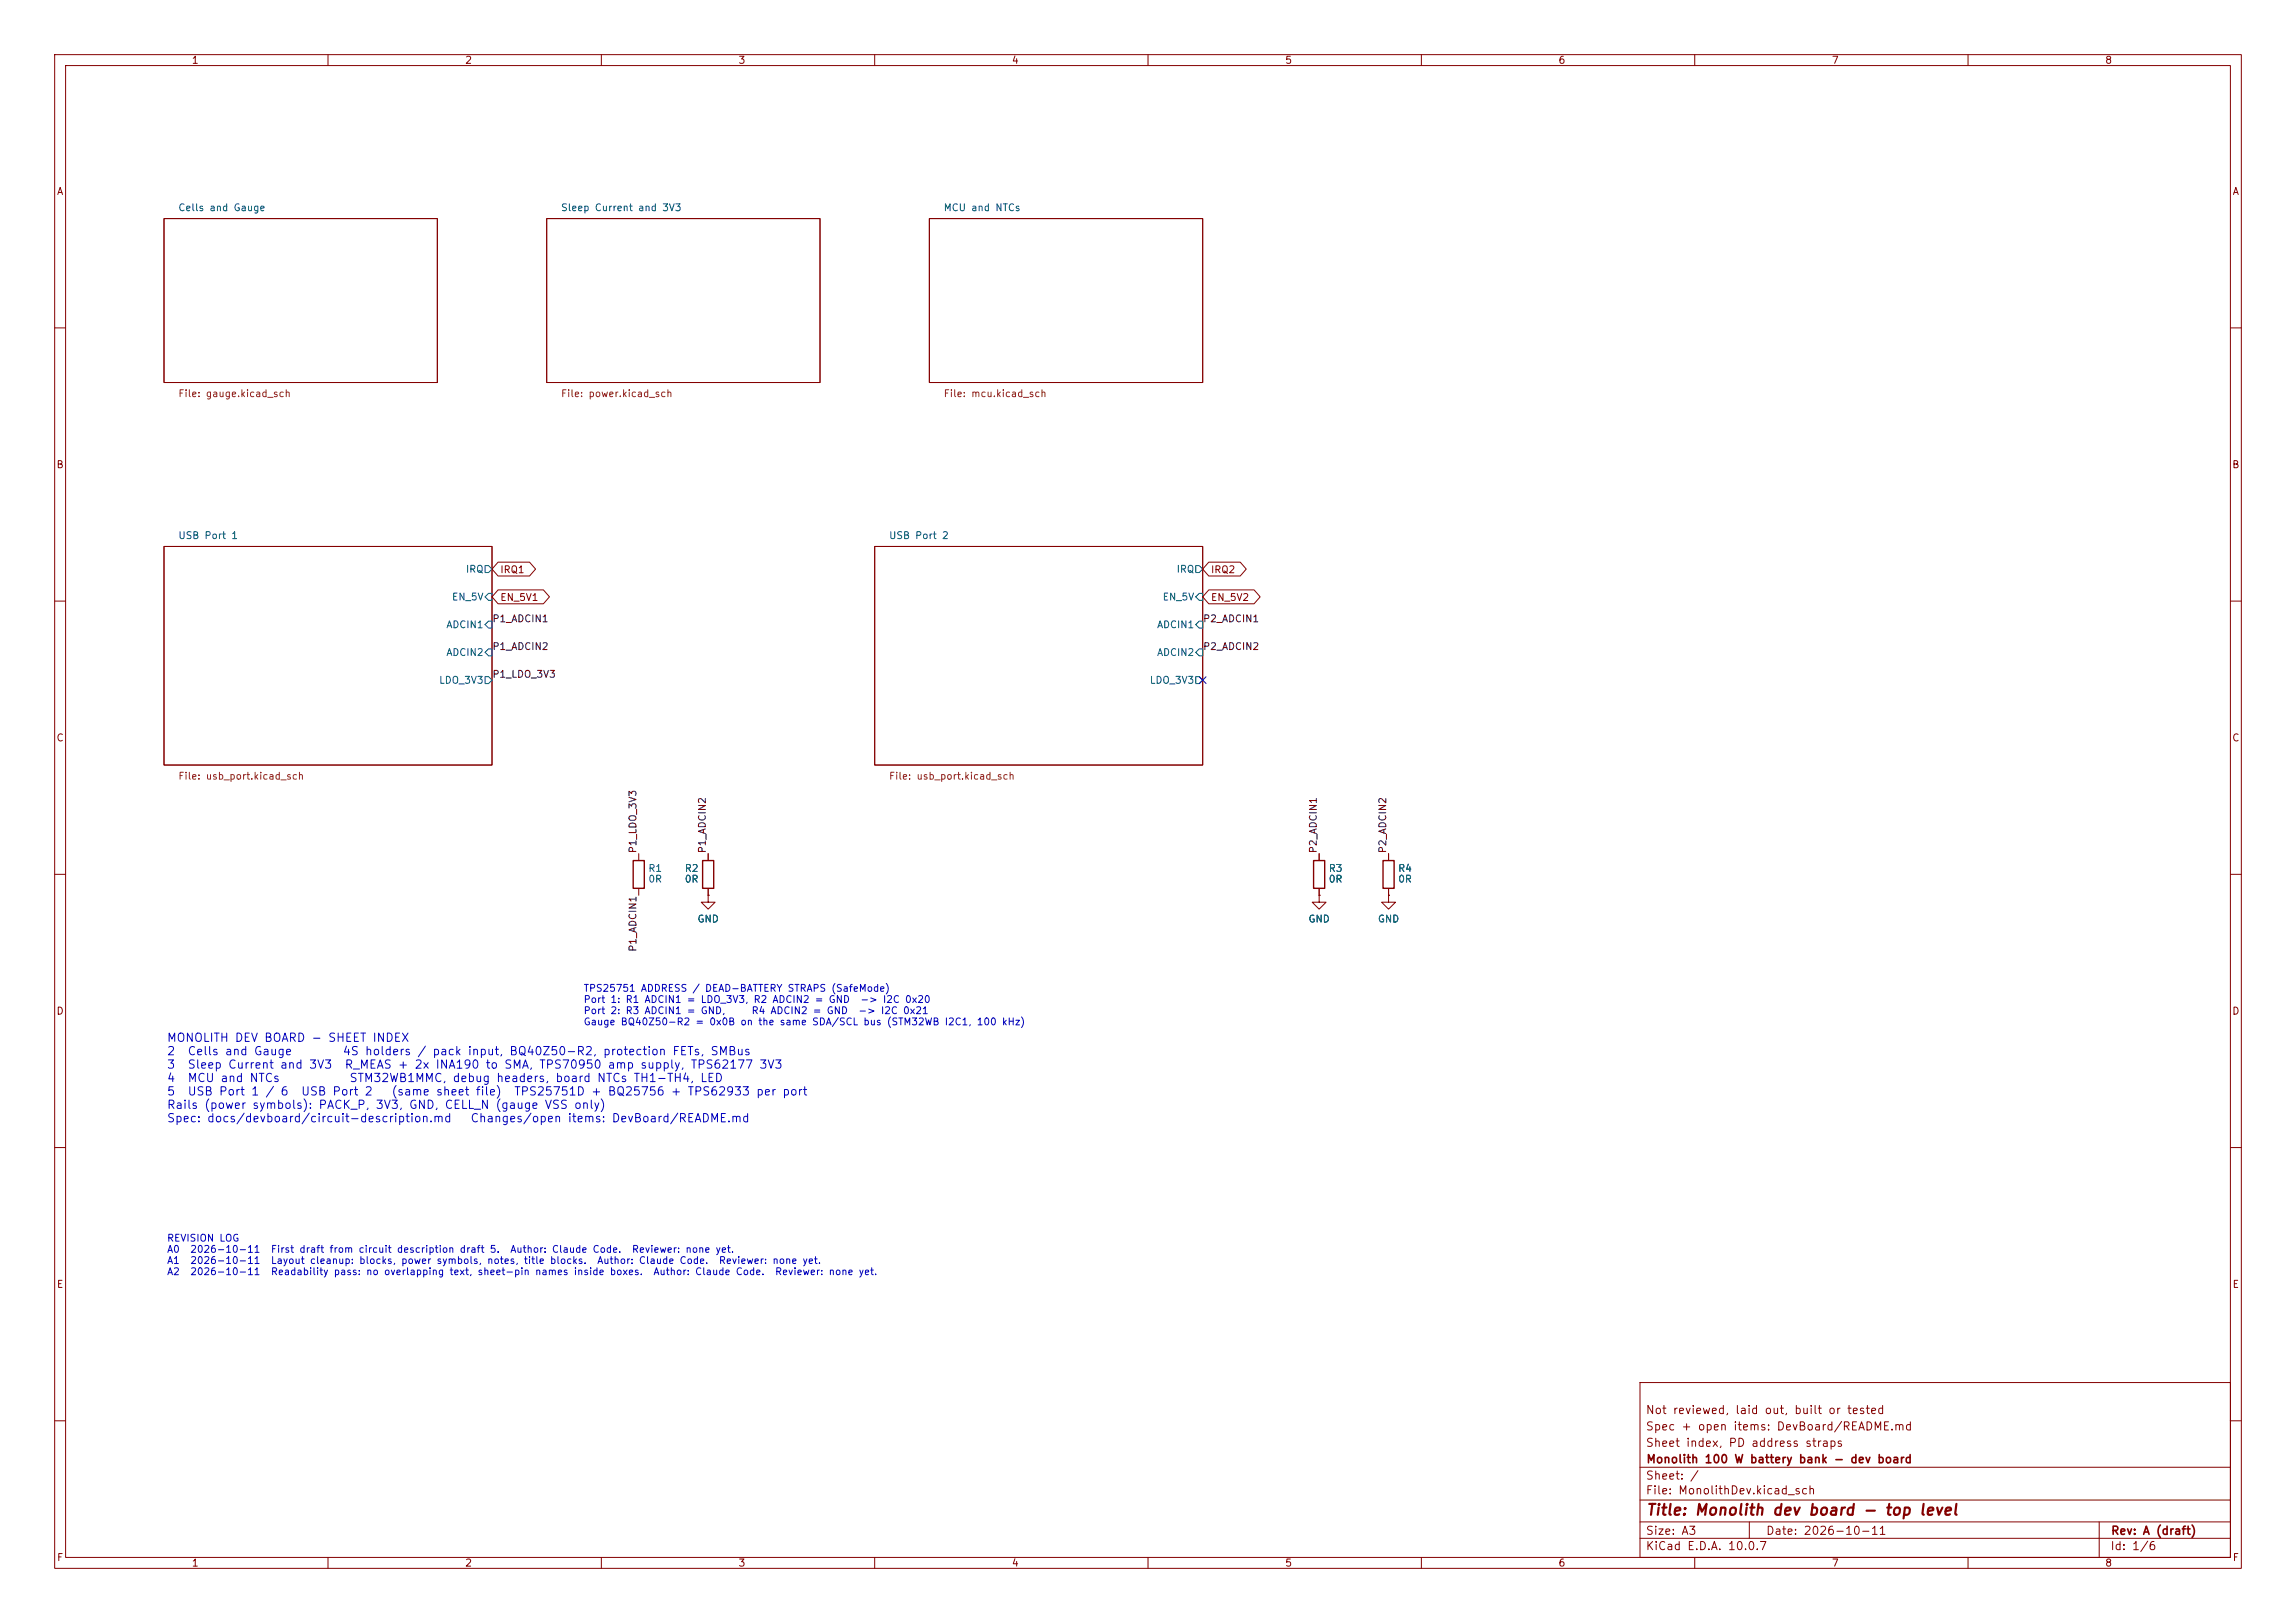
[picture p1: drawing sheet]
<svg xmlns="http://www.w3.org/2000/svg" width="420mm" height="297mm" viewBox="0 0 420 297" stroke-linecap="round" stroke-linejoin="round" font-family="sans-serif">
<defs><g id="words">
<text font-size="2" fill="#840000" x="301" y="277.8">Title: Monolith dev board - top level</text>
<g font-size="1.5" fill="#0000c2">
<text x="30.4" y="191">MONOLITH DEV BOARD - SHEET INDEX</text>
<text x="30.4" y="193.5">2</text>
<text x="30.4" y="195.9">3</text>
<text x="34.2" y="193.5">Cells and Gauge</text>
<text x="34.2" y="195.9">Sleep Current and 3V3</text>
<text x="62.6" y="193.5">4S holders / pack input, BQ40Z50-R2, protection FETs, SMBus</text>
<text x="62.9" y="195.9">R_MEAS + 2x INA190 to SMA, TPS70950 amp supply, TPS62177 3V3</text>
<text x="30.4" y="198.4">4</text>
<text x="30.4" y="200.8">5</text>
<text x="30.4" y="203.3">Rails (power symbols): PACK_P, 3V3, GND, CELL_N (gauge VSS only)</text>
<text x="34.2" y="198.4">MCU and NTCs</text>
<text x="34.2" y="200.8">USB Port 1 / 6</text>
<text x="55" y="200.8">USB Port 2</text>
<text x="63.8" y="198.4">STM32WB1MMC, debug headers, board NTCs TH1-TH4, LED</text>
<text x="71.5" y="200.8">(same sheet file)</text>
<text x="93.9" y="200.8">TPS25751D + BQ25756 + TPS62933 per port</text>
<text x="30.4" y="205.8">Spec: docs/devboard/circuit-description.md</text>
<text x="85.9" y="205.8">Changes/open items: DevBoard/README.md</text>
</g>
<g font-size="1.5" fill="#840000">
<text x="300.9" y="262.1">Spec + open items: DevBoard/README.md</text>
<text x="300.9" y="259.1">Not reviewed, laid out, built or tested</text>
<text x="300.9" y="265.1">Sheet index, PD address straps</text>
<text x="301" y="268.1">Monolith 100 W battery bank - dev board</text>
<text x="300.9" y="273.8">File: MonolithDev.kicad_sch</text>
<text x="300.9" y="271.1">Sheet: /</text>
<text x="300.9" y="281.2">Size: A3</text>
<text x="322.9" y="281.2">Date: 2026-10-11</text>
<text x="386" y="281.2">Rev: A (draft)</text>
<text x="300.9" y="284">KiCad E.D.A. 10.0.7</text>
<text x="385.9" y="284">Id: 1/6</text>
</g>
<g font-size="1.3" fill="#840000">
<text x="35" y="12">1</text>
<text x="85" y="12">2</text>
<text x="135" y="12">3</text>
<text x="185" y="12">4</text>
<text x="235" y="12">5</text>
<text x="285" y="12">6</text>
<text x="335" y="12">7</text>
<text x="385" y="12">8</text>
<text x="10.3" y="36">A</text>
<text x="408.3" y="36">A</text>
<text x="10.2" y="86">B</text>
<text x="408.2" y="86">B</text>
<text x="91.4" y="105.2">IRQ1</text>
<text x="221.4" y="105.2">IRQ2</text>
<text x="91.4" y="110.3">EN_5V1</text>
<text x="221.4" y="110.3">EN_5V2</text>
<text x="10.2" y="136">C</text>
<text x="408.2" y="136">C</text>
<text x="10.2" y="186">D</text>
<text x="408.2" y="186">D</text>
<text x="10.3" y="236">E</text>
<text x="408.3" y="236">E</text>
<text x="10.3" y="286">F</text>
<text x="35" y="287">1</text>
<text x="85" y="287">2</text>
<text x="135" y="287">3</text>
<text x="185" y="287">4</text>
<text x="235" y="287">5</text>
<text x="285" y="287">6</text>
<text x="335" y="287">7</text>
<text x="385" y="287">8</text>
<text x="408.3" y="286">F</text>
</g>
<g font-size="1.3" fill="#006464">
<text x="32.5" y="39">Cells and Gauge</text>
<text x="102.5" y="39">Sleep Current and 3V3</text>
<text x="172.5" y="39">MCU and NTCs</text>
<text x="32.5" y="99">USB Port 1</text>
<text x="162.5" y="99">USB Port 2</text>
<text x="85.1" y="105.1">IRQ</text>
<text x="215.1" y="105.1">IRQ</text>
<text x="82.6" y="110.2">EN_5V</text>
<text x="212.6" y="110.2">EN_5V</text>
<text x="81.5" y="115.3">ADCIN1</text>
<text x="211.5" y="115.3">ADCIN1</text>
<text x="80.2" y="125.4">LDO_3V3</text>
<text x="81.5" y="120.3">ADCIN2</text>
<text x="210.2" y="125.4">LDO_3V3</text>
<text x="211.5" y="120.3">ADCIN2</text>
<text x="118.5" y="159.9">R1</text>
<text x="118.5" y="161.8">0R</text>
<text x="125.2" y="159.9">R2</text>
<text x="125.2" y="161.8">0R</text>
<text x="243" y="159.9">R3</text>
<text x="243" y="161.8">0R</text>
<text x="255.7" y="159.9">R4</text>
<text x="255.7" y="161.8">0R</text>
<text x="127.5" y="169.1">GND</text>
<text x="239.2" y="169.1">GND</text>
<text x="251.9" y="169.1">GND</text>
</g>
<g font-size="1.3" fill="#725600">
<text x="32.5" y="73">File: gauge.kicad_sch</text>
<text x="102.5" y="73">File: power.kicad_sch</text>
<text x="172.5" y="73">File: mcu.kicad_sch</text>
<text x="32.5" y="143">File: usb_port.kicad_sch</text>
<text x="162.5" y="143">File: usb_port.kicad_sch</text>
</g>
<g font-size="1.3" fill="#0f0f0f">
<text x="90" y="114.2">P1_ADCIN1</text>
<text x="90" y="119.3">P1_ADCIN2</text>
<text x="220" y="119.3">P2_ADCIN2</text>
<text x="220" y="114.2">P2_ADCIN1</text>
<text x="90" y="124.3">P1_LDO_3V3</text>
<text x="116.7" y="156.2" transform="rotate(-90 116.7 156.2)">P1_LDO_3V3</text>
<text x="129.4" y="156.2" transform="rotate(-90 129.4 156.2)">P1_ADCIN2</text>
<text x="241.2" y="156.2" transform="rotate(-90 241.2 156.2)">P2_ADCIN1</text>
<text x="253.9" y="156.2" transform="rotate(-90 253.9 156.2)">P2_ADCIN2</text>
<text x="116.7" y="174.3" transform="rotate(-90 116.7 174.3)">P1_ADCIN1</text>
</g>
<g font-size="1.3" fill="#0000c2">
<text x="106.7" y="181.8">TPS25751 ADDRESS / DEAD-BATTERY STRAPS (SafeMode)</text>
<text x="106.7" y="183.8">Port 1: R1 ADCIN1 = LDO_3V3, R2 ADCIN2 = GND</text>
<text x="106.7" y="185.9">Port 2: R3 ADCIN1 = GND,</text>
<text x="137.4" y="185.9">R4 ADCIN2 = GND</text>
<text x="156.9" y="185.9">-&gt; I2C 0x21</text>
<text x="157.3" y="183.8">-&gt; I2C 0x20</text>
<text x="106.7" y="187.9">Gauge BQ40Z50-R2 = 0x0B on the same SDA/SCL bus (STM32WB I2C1, 100 kHz)</text>
<text x="30.5" y="227.5">REVISION LOG</text>
<text x="30.5" y="229.6">A0</text>
<text x="30.5" y="231.6">A1</text>
<text x="30.5" y="233.7">A2</text>
<text x="34.7" y="229.6">2026-10-11</text>
<text x="34.7" y="231.6">2026-10-11</text>
<text x="34.7" y="233.7">2026-10-11</text>
<text x="49.4" y="229.6">First draft from circuit description draft 5.</text>
<text x="49.4" y="231.6">Layout cleanup: blocks, power symbols, notes, title blocks.</text>
<text x="49.4" y="233.7">Readability pass: no overlapping text, sheet-pin names inside boxes.</text>
<text x="93.2" y="229.6">Author: Claude Code.</text>
<text x="109.1" y="231.6">Author: Claude Code.</text>
<text x="115.5" y="229.6">Reviewer: none yet.</text>
<text x="119.4" y="233.7">Author: Claude Code.</text>
<text x="131.4" y="231.6">Reviewer: none yet.</text>
<text x="141.7" y="233.7">Reviewer: none yet.</text>
</g>
</g></defs>
<g fill="none" stroke="#840000" stroke-width=".18">
<path d="M10 10h400v277h-400zM12 12h396v273h-396zM60 10v2M110 10v2M160 10v2M210 10v2M260 10v2M310 10v2M360 10v2M30 40h50v30h-50zM100 40h50v30h-50zM170 40h50v30h-50z"/>
<path d="M10 60h2M408 60h2M10 110h2M30 100h60v40h-60zM91.1 102.9h5.8l1.1 1.2-1.1 1.3h-5.8l-1.1-1.3zM91.1 107.9h8.3l1.1 1.3-1.1 1.3h-8.3l-1.1-1.3zM160 100h60v40h-60zM221.1 102.9h5.8l1.1 1.2-1.1 1.3h-5.8l-1.1-1.3zM221.1 107.9h8.3l1.1 1.3-1.1 1.3h-8.3l-1.1-1.3zM408 110h2M10 160h2M116.8 156.2v1.3"/>
<path d="M129.5 156.2v1.3M241.3 156.2v1.3M254 156.2v1.3M408 160h2M116.8 162.6v1.2M129.5 163.8v1.3h1.3l-1.3 1.3-1.2-1.3h1.2M129.5 163.8h.1M129.5 162.6v1.2M241.3 163.8v1.3h1.3l-1.3 1.3-1.3-1.3h1.3M241.3 163.8h.1M241.3 162.6v1.2M254 163.8v1.3h1.3l-1.3 1.3-1.3-1.3h1.3"/>
<path d="M254 163.8h.1M254 162.6v1.2M10 210h2M408 210h2M300 253h108v32h-108zM10 260h2M300 278.5h108M300 274.5h108M300 268.5h108M320 278.5v3M384 278.5v6.5M408 260h2"/>
<path d="M60 285v2M110 285v2M160 285v2M210 285v2M260 285v2M300 281.5h108M310 285v2M360 285v2"/>
</g>
<path d="M88.7 103.5h.7l.6 .6-.6 .7h-.7zM89.4 108.6h.6v1.3h-.6l-.7-.7zM89.4 113.7h.6v1.2h-.6l-.7-.6zM89.4 118.7h.6v1.3h-.6l-.7-.6zM218.7 103.5h.7l.6 .6-.6 .7h-.7zM219.4 108.6h.6v1.3h-.6l-.7-.7zM219.4 113.7h.6v1.2h-.6l-.7-.6zM219.4 118.7h.6v1.3h-.6l-.7-.6zM88.7 123.8h.7l.6 .7-.6 .6h-.7zM218.7 123.8h.7l.6 .7-.6 .6h-.7z" fill="none" stroke="#006464" stroke-width=".18"/>
<path d="M115.8 157.5h2.1v5.1h-2.1zM128.5 157.5h2.1v5.1h-2.1zM240.3 157.5h2v5.1h-2zM253 157.5h2v5.1h-2z" fill="none" stroke="#840000" stroke-width=".25"/>
<path d="M219.4 123.9l1.2 1.2M220.6 123.9l-1.2 1.2" fill="none" stroke="#000084" stroke-width=".18"/>
<use href="#words"/>
</svg>
